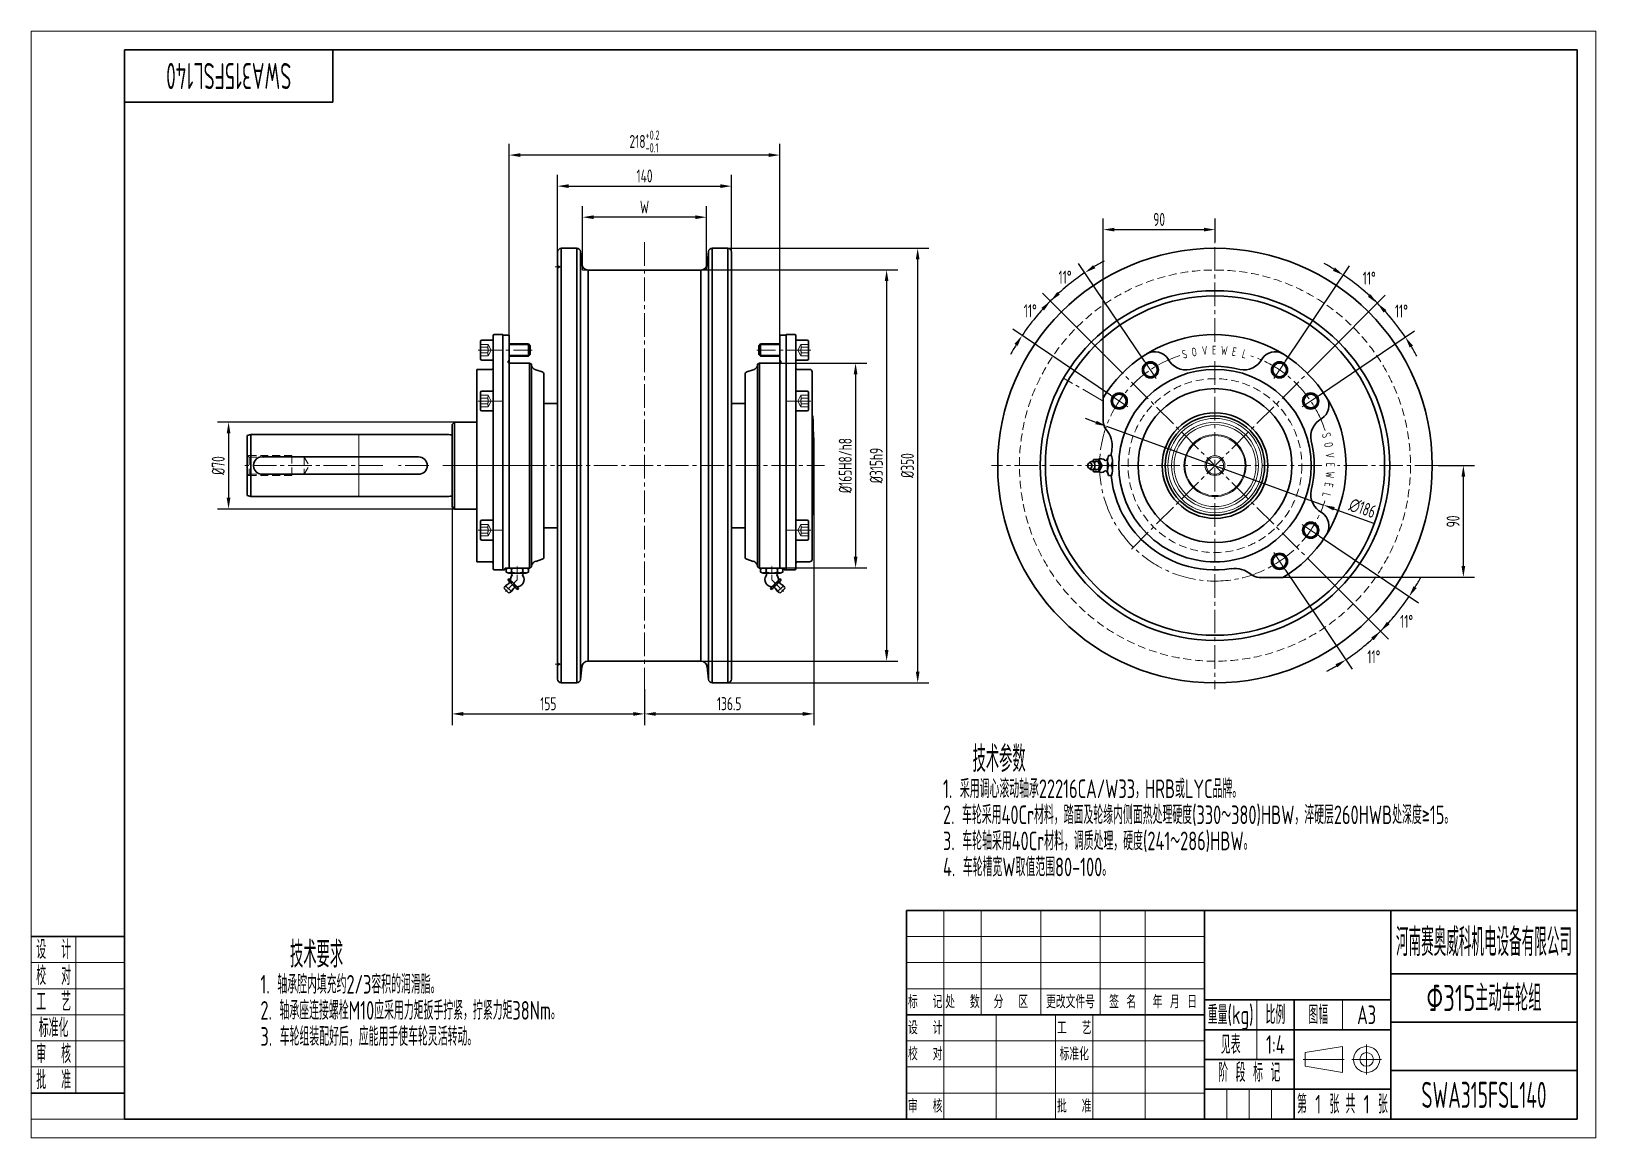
# Model space of a CAD drawing. Header units: millimetres. Extents: x 0 to 1260, y 0 to 891.
import ezdxf
from ezdxf.enums import TextEntityAlignment as Align

# ---------------------------------------------------------------- set-up
doc = ezdxf.new("R2010")
doc.units = ezdxf.units.MM
doc.linetypes.add('CENTER2', pattern=[28.575, 19.05, -3.175, 3.175, -3.175])
doc.linetypes.add('DASHED2', pattern=[9.525, 6.35, -3.175])
doc.layers.get('Defpoints').update_dxf_attribs({"lineweight": 18})
for name, color, linetype, lineweight in [('01.1', 1, 'Continuous', 18), ('01.2', 7, 'Continuous', 35), ('01.T', 3, 'Continuous', 18), ('02.1', 2, 'DASHED2', 18), ('04.1', 4, 'CENTER2', 18)]:
    doc.layers.add(name, color=color, linetype=linetype, lineweight=lineweight)
doc.styles.get("Standard").update_dxf_attribs({"font": 'isocp.shx', "width": 0.707, "bigfont": 'gbcbig.shx'})
doc.dimstyles.new('Tech_3', dxfattribs={"dimscale": 3, "dimtxt": 3.5, "dimasz": 3, "dimexe": 3, "dimexo": 0, "dimgap": 1, "dimtad": 1, "dimdec": 3, "dimdsep": 46, "dimtxsty": 'Standard', "dimcen": 0, "dimclrd": 1, "dimclre": 1, "dimclrt": 3, "dimazin": 2, "dimtfac": 1, "dimtdec": 3, "dimtmove": 0, "dimatfit": 0, "dimfxl": 0, "dimarcsym": 0})
doc.dimstyles.new('Tech_3$2', dxfattribs={"dimscale": 3, "dimtxt": 3.5, "dimasz": 3, "dimexe": 3, "dimexo": 0, "dimgap": 1, "dimtad": 1, "dimtih": 1, "dimtoh": 1, "dimdec": 3, "dimdsep": 46, "dimtxsty": 'Standard', "dimcen": 0, "dimclrd": 1, "dimclre": 1, "dimclrt": 3, "dimazin": 2, "dimtfac": 1, "dimtdec": 3, "dimtmove": 0, "dimatfit": 0, "dimfxl": 0, "dimarcsym": 0})

msp = doc.modelspace()

# ---------------------------------------------------------------- texts
at = {"layer": '01.T', "width": 0.6}
msp.add_text('SWA315FSL140', height=21, rotation=180, dxfattribs=at).set_placement((159, 855), align=Align.MIDDLE_CENTER)
at = {"layer": '01.T', "width": 0.707}
for s, height, p in [('技术参数', 21, (758.1256, 305.0127)), ('1. 采用调心滚动轴承22216CA/W33，HRB或LYC品牌。', 15, (734.2703, 281.0127)), ('2. 车轮采用40Cr材料，踏面及轮缘内侧面热处理硬度(330～380)HBW，淬硬层260HWB处深度≥15。', 15, (734.2703, 260.0127)), ('3. 车轮轴采用40Cr材料，调质处理，硬度(241～286)HBW。', 15, (734.2703, 239.0127)), ('4. 车轮槽宽W取值范围80-100。', 15, (734.2703, 218.0127)), ('技术要求', 21, (208.3887, 147.5242)), ('1. 轴承腔内填充约2/3容积的润滑脂。', 15, (184.5333, 123.5242)), ('2. 轴承座连接螺栓M10应采用力矩扳手拧紧，拧紧力矩38Nm。', 15, (184.5333, 102.5242)), ('3. 车轮组装配好后，应能用手使车轮灵活转动。', 15, (184.5333, 81.5242))]:
    msp.add_text(s, height=height, dxfattribs=at).set_placement(p, align=Align.MIDDLE_LEFT)
at = {"layer": '01.T'}
for s, height, width, p in [('Φ315主动车轮组', 21, 0.707, (1170, 112.5)), ('见表', 15, 0.707, (966, 75)), ('1:4', 15, 0.707, (1002, 75)), ('SWA315FSL140', 21, 0.6, (1170, 34.5)), ('1', 15, 0.707, (1036.5, 27)), ('1', 15, 0.707, (1075.5, 27))]:
    msp.add_text(s, height=height, dxfattribs=dict(at, width=width)).set_placement(p, align=Align.MIDDLE_CENTER)

# ---------------------------------------------------------------- blocks, each defined once
blk = doc.blocks.new('A$C378E2D00')
at = {"layer": '01.1'}
for p, q in [((0, 297), (0, 0)), ((420, 297), (0, 297)), ((420, 0), (420, 297)), ((12, 54), (12, 12)), ((25, 47), (0, 47)), ((25, 40), (0, 40)), ((25, 33), (0, 33)), ((25, 26), (0, 26)), ((25, 19), (0, 19)), ((25, 5), (0, 5)), ((0, 0), (420, 0))]:
    blk.add_line(p, q, dxfattribs=at)
at = {"layer": '01.2'}
for p, q in [((415, 292), (25, 292)), ((25, 292), (25, 5)), ((81, 292), (81, 278)), ((415, 5), (415, 292)), ((81, 278), (25, 278)), ((25, 54), (0, 54)), ((25, 12), (0, 12)), ((25, 5), (415, 5))]:
    blk.add_line(p, q, dxfattribs=at)
at = {"layer": '01.T', "width": 0.707}
for s, p in [('设  计', (6, 50.5)), ('校  对', (6, 43.5)), ('工  艺', (6, 36.5)), ('标准化', (6, 29.5)), ('审  核', (6, 22.5)), ('批  准', (6, 15.5))]:
    blk.add_text(s, height=5, dxfattribs=at).set_placement(p, align=Align.MIDDLE_CENTER)
blk = doc.blocks.new('A$C6AAB7862')
at = {"layer": '01.1'}
for p, q in [((-16.5, 1.83), (-6.5, 3.5)), ((-16.5, 1.83), (-16.5, -1.83)), ((-6.5, 3.5), (-6.5, -3.5)), ((-16.5, -1.83), (-6.5, -3.5))]:
    blk.add_line(p, q, dxfattribs=at)
for radius in [3.5, 1.83]:
    blk.add_circle((0, 0), radius, dxfattribs=at)
at = {"layer": '04.1'}
for p, q in [((-17, 0), (-6, 0)), ((-4, 0), (4, 0)), ((0, 4), (0, -4))]:
    blk.add_line(p, q, dxfattribs=at)
blk = doc.blocks.new('A$C4369553E')
at = {"layer": '01.1'}
for p, q in [((-170, 56), (-170, 28)), ((-160, 56), (-160, 28)), ((-144, 56), (-144, 28)), ((-128, 56), (-128, 28)), ((-116, 56), (-116, 0)), ((-180, 49), (-100, 49)), ((-180, 42), (-100, 42)), ((-180, 35), (-100, 35)), ((-86, 32), (-86, 16)), ((-63, 32), (-63, 24)), ((-170, 28), (-170, 0)), ((-156, 28), (-156, 0)), ((-140, 28), (-140, 0)), ((-130, 28), (-130, 0)), ((-180, 21), (-100, 21)), ((-180, 14), (-100, 14)), ((-180, 7), (-100, 7)), ((-94, 0), (-94, 8)), ((-88, 0), (-88, 8)), ((-82, 0), (-82, 8))]:
    blk.add_line(p, q, dxfattribs=at)
at = {"layer": '01.2'}
for p, q in [((-180, 56), (-180, 0)), ((-180, 56), (0, 56)), ((-100, 0), (-100, 56)), ((-50, 0), (-50, 56)), ((0, 56), (0, 0)), ((-50, 39), (0, 39)), ((-100, 32), (-50, 32)), ((-76, 0), (-76, 32)), ((-180, 28), (-100, 28)), ((-50, 26), (0, 26)), ((-100, 24), (-50, 24)), ((-100, 16), (-76, 16)), ((-50, 13), (0, 13)), ((-100, 8), (-50, 8)), ((-180, 0), (0, 0))]:
    blk.add_line(p, q, dxfattribs=at)
blk.add_blockref('A$C6AAB7862', (-56.5, 16), dxfattribs=at)
at = {"layer": '01.T'}
for s, height, width, p in [('河南赛奥威科机电设备有限公司', 7.5, 0.625, (-25, 47.5)), ('重量(kg)', 5, 0.707, (-93, 28)), ('比例', 5, 0.707, (-81, 28)), ('图幅', 5, 0.707, (-69.5, 28)), ('A3', 5, 0.707, (-56.5, 28)), ('阶 段 标 记', 5, 0.707, (-88, 12.5)), ('第   张', 5, 0.707, (-69.5, 4)), ('共   张', 5, 0.707, (-56.5, 4))]:
    blk.add_text(s, height=height, dxfattribs=dict(at, width=width)).set_placement(p, align=Align.MIDDLE_CENTER)
for s, p in [('标  记', (-175, 31.5)), ('处  数', (-165, 31.5)), ('更改文件号', (-136, 31.5)), ('签 名', (-122, 31.5)), ('年 月 日', (-108, 31.5)), ('分  区', (-152, 31.5)), ('设  计', (-175, 24.5)), ('工  艺', (-135, 24.5)), ('校  对', (-175, 17.5)), ('标准化', (-135, 17.5)), ('审  核', (-175, 3.5)), ('批  准', (-135, 3.5))]:
    blk.add_text(s, height=3.5, dxfattribs=at).set_placement(p, align=Align.MIDDLE_CENTER)
blk = doc.blocks.new('*D116')
at = {"layer": '01.1', "color": 1, "lineweight": -2}
for p, q in [((423.9, 713.3), (423.9, 775.3)), ((563.9, 713.3), (563.9, 775.3)), ((432.9, 766.3), (554.9, 766.3))]:
    blk.add_line(p, q, dxfattribs=at)
at = {"layer": '01.1', "color": 1}
for points in [[(432.9, 767.8), (432.9, 764.8), (423.9, 766.3)], [(554.9, 767.8), (554.9, 764.8), (563.9, 766.3)]]:
    blk.add_solid(points, dxfattribs=at)
at = {"layer": 'Defpoints', "color": 0}
for p in [(563.9, 766.3), (423.9, 713.3), (563.9, 713.3)]:
    blk.add_point(p, dxfattribs=at)
at = {"layer": '01.1', "color": 3, "insert": (493.9, 774.5), "char_height": 10.5, "attachment_point": 5}
blk.add_mtext('140', dxfattribs=at)
blk = doc.blocks.new('*D117')
at = {"layer": '01.1', "color": 1, "lineweight": -2}
for p, q in [((443.9, 698.8), (443.9, 750.3)), ((543.9, 698.8), (543.9, 750.3)), ((534.9, 741.3), (452.9, 741.3))]:
    blk.add_line(p, q, dxfattribs=at)
at = {"layer": '01.1', "color": 1}
for points in [[(452.9, 742.8), (452.9, 739.8), (443.9, 741.3)], [(534.9, 742.8), (534.9, 739.8), (543.9, 741.3)]]:
    blk.add_solid(points, dxfattribs=at)
at = {"layer": 'Defpoints', "color": 0}
for p in [(443.9, 741.3), (443.9, 698.8), (543.9, 698.8)]:
    blk.add_point(p, dxfattribs=at)
at = {"layer": '01.1', "color": 3, "insert": (493.9, 749.5), "char_height": 10.5, "attachment_point": 5}
blk.add_mtext('W', dxfattribs=at)
blk = doc.blocks.new('*D118')
at = {"layer": '01.1', "color": 1, "lineweight": -2}
for p, q in [((536.9, 698.8), (697.9, 698.8)), ((688.9, 689.8), (688.9, 392.8)), ((536.9, 383.8), (697.9, 383.8))]:
    blk.add_line(p, q, dxfattribs=at)
at = {"layer": '01.1', "color": 1}
for points in [[(687.4, 689.8), (690.4, 689.8), (688.9, 698.8)], [(687.4, 392.8), (690.4, 392.8), (688.9, 383.8)]]:
    blk.add_solid(points, dxfattribs=at)
at = {"layer": 'Defpoints', "color": 0}
for p in [(536.9, 698.8), (536.9, 383.8), (688.9, 383.8)]:
    blk.add_point(p, dxfattribs=at)
at = {"layer": '01.1', "color": 3, "insert": (680.6, 541.3), "char_height": 10.5, "attachment_point": 5, "rotation": 90}
blk.add_mtext('%%c315h9', dxfattribs=at)
blk = doc.blocks.new('*D119')
at = {"layer": '01.1', "color": 1, "lineweight": -2}
for p, q in [((555.9, 716.3), (722.9, 716.3)), ((713.9, 375.3), (713.9, 707.3)), ((558.4, 366.3), (722.9, 366.3))]:
    blk.add_line(p, q, dxfattribs=at)
at = {"layer": '01.1', "color": 1}
for points in [[(712.4, 707.3), (715.4, 707.3), (713.9, 716.3)], [(712.4, 375.3), (715.4, 375.3), (713.9, 366.3)]]:
    blk.add_solid(points, dxfattribs=at)
at = {"layer": 'Defpoints', "color": 0}
for p in [(555.9, 716.3), (713.9, 716.3), (558.4, 366.3)]:
    blk.add_point(p, dxfattribs=at)
at = {"layer": '01.1', "color": 3, "insert": (705.6, 541.3), "char_height": 10.5, "attachment_point": 5, "rotation": 90}
blk.add_mtext('%%c350', dxfattribs=at)
blk = doc.blocks.new('*D120')
at = {"layer": '01.1', "color": 1, "lineweight": -2}
for p, q in [((384.9, 646.3), (384.9, 800.3)), ((602.9, 646.3), (602.9, 800.3)), ((593.9, 791.3), (393.9, 791.3))]:
    blk.add_line(p, q, dxfattribs=at)
at = {"layer": '01.1', "color": 1}
for points in [[(393.9, 792.8), (393.9, 789.8), (384.9, 791.3)], [(593.9, 792.8), (593.9, 789.8), (602.9, 791.3)]]:
    blk.add_solid(points, dxfattribs=at)
at = {"layer": 'Defpoints', "color": 0}
for p in [(384.9, 791.3), (384.9, 646.3), (602.9, 646.3)]:
    blk.add_point(p, dxfattribs=at)
at = {"layer": '01.1', "color": 3, "insert": (493.9, 802.3), "char_height": 10.5, "attachment_point": 5}
blk.add_mtext('\\A1;218{\\H0.7x;\\S+0.2^ -0.1;}', dxfattribs=at)
blk = doc.blocks.new('*D121')
at = {"layer": '01.1', "color": 1, "lineweight": -2}
for p, q in [((338.9, 508.3), (338.9, 332.3)), ((493.9, 361.3), (493.9, 332.3)), ((347.9, 341.3), (484.9, 341.3))]:
    blk.add_line(p, q, dxfattribs=at)
at = {"layer": '01.1', "color": 1}
for points in [[(347.9, 342.8), (347.9, 339.8), (338.9, 341.3)], [(484.9, 342.8), (484.9, 339.8), (493.9, 341.3)]]:
    blk.add_solid(points, dxfattribs=at)
at = {"layer": 'Defpoints', "color": 0}
for p in [(338.9, 508.3), (493.9, 361.3), (493.9, 341.3)]:
    blk.add_point(p, dxfattribs=at)
at = {"layer": '01.1', "color": 3, "insert": (416.4, 349.5), "char_height": 10.5, "attachment_point": 5}
blk.add_mtext('155', dxfattribs=at)
blk = doc.blocks.new('*D122')
at = {"layer": '01.1', "color": 1, "lineweight": -2}
for p, q in [((630.4, 541.3), (630.4, 332.3)), ((493.9, 361.3), (493.9, 332.3)), ((502.9, 341.3), (621.4, 341.3))]:
    blk.add_line(p, q, dxfattribs=at)
at = {"layer": '01.1', "color": 1}
for points in [[(502.9, 342.8), (502.9, 339.8), (493.9, 341.3)], [(621.4, 342.8), (621.4, 339.8), (630.4, 341.3)]]:
    blk.add_solid(points, dxfattribs=at)
at = {"layer": 'Defpoints', "color": 0}
for p in [(630.4, 541.3), (493.9, 361.3), (630.4, 341.3)]:
    blk.add_point(p, dxfattribs=at)
at = {"layer": '01.1', "color": 3, "insert": (562.1, 349.5), "char_height": 10.5, "attachment_point": 5}
blk.add_mtext('136.5', dxfattribs=at)
blk = doc.blocks.new('*D123')
at = {"layer": '01.1', "color": 1, "lineweight": -2}
for p, q in [((1041, 628.9), (1090.5, 678.4)), ((1037.5, 598), (1114.1, 649.7))]:
    blk.add_line(p, q, dxfattribs=at)
for start, end in [(47.7889, 50.5778), (34, 45), (28.4222, 31.2111)]:
    blk.add_arc((953.4, 541.3), 184.9, start, end, dxfattribs=at)
at = {"layer": '01.1', "color": 1}
for points in [[(1078.6, 679.3), (1076.6, 677.1), (1084.1, 672)], [(1110.2, 636.3), (1112.8, 637.9), (1106.7, 644.7)]]:
    blk.add_solid(points, dxfattribs=at)
at = {"layer": 'Defpoints', "color": 0}
for p in [(1099.7, 654.2), (1041, 628.9), (1037.5, 598), (1023.4, 588.5), (865.7, 453.6)]:
    blk.add_point(p, dxfattribs=at)
at = {"layer": '01.1', "color": 3, "insert": (1103.5, 665.7), "char_height": 10.5, "attachment_point": 5}
blk.add_mtext('11°', dxfattribs=at)
blk = doc.blocks.new('*D124')
at = {"layer": '01.1', "color": 1, "lineweight": -2}
for p, q in [((1010.1, 625.4), (1061.8, 702)), ((1041, 628.9), (1090.5, 678.4))]:
    blk.add_line(p, q, dxfattribs=at)
for start, end in [(58.7889, 61.5778), (45, 56), (39.4222, 42.2111)]:
    blk.add_arc((953.4, 541.3), 184.9, start, end, dxfattribs=at)
at = {"layer": '01.1', "color": 1}
for points in [[(1050, 700.7), (1048.4, 698.1), (1056.8, 694.6)], [(1089.2, 664.5), (1091.4, 666.5), (1084.1, 672)]]:
    blk.add_solid(points, dxfattribs=at)
at = {"layer": 'Defpoints', "color": 0}
for p in [(1075.5, 680.1), (1010.1, 625.4), (1041, 628.9), (1000.6, 611.3), (865.7, 453.6)]:
    blk.add_point(p, dxfattribs=at)
at = {"layer": '01.1', "color": 3, "insert": (1077.6, 692.2), "char_height": 10.5, "attachment_point": 5}
blk.add_mtext('11°', dxfattribs=at)
blk = doc.blocks.new('*D125')
at = {"layer": '01.1', "color": 1, "lineweight": -2}
for p, q in [((1037.5, 484.5), (1117.2, 430.8)), ((1041, 453.6), (1093.1, 401.5))]:
    blk.add_line(p, q, dxfattribs=at)
for start, end in [(328.7345, 331.469), (315, 326), (309.531, 312.2655)]:
    blk.add_arc((953.4, 541.3), 188.6, start, end, dxfattribs=at)
at = {"layer": '01.1', "color": 1}
for points in [[(1115.8, 442.6), (1113.3, 444.2), (1109.7, 435.8)], [(1079.2, 402.8), (1081.2, 400.6), (1086.7, 407.9)]]:
    blk.add_solid(points, dxfattribs=at)
at = {"layer": 'Defpoints', "color": 0}
for p in [(865.7, 628.9), (1023.4, 494), (1037.5, 484.5), (1041, 453.6), (1095, 416.7)]:
    blk.add_point(p, dxfattribs=at)
at = {"layer": '01.1', "color": 3, "insert": (1107.7, 415.8), "char_height": 10.5, "attachment_point": 5}
blk.add_mtext('11°', dxfattribs=at)
blk = doc.blocks.new('*D126')
at = {"layer": '01.1', "color": 1, "lineweight": -2}
for p, q in [((1010.1, 457.1), (1063.8, 377.4)), ((1041, 453.6), (1093.1, 401.5))]:
    blk.add_line(p, q, dxfattribs=at)
for start, end in [(317.7345, 320.469), (304, 315), (298.531, 301.2655)]:
    blk.add_arc((953.4, 541.3), 188.6, start, end, dxfattribs=at)
at = {"layer": '01.1', "color": 1}
for points in [[(1094, 413.4), (1091.8, 415.4), (1086.7, 407.9)], [(1050.4, 381.3), (1052, 378.8), (1058.8, 384.9)]]:
    blk.add_solid(points, dxfattribs=at)
at = {"layer": 'Defpoints', "color": 0}
for p in [(865.7, 628.9), (1000.6, 471.2), (1010.1, 457.1), (1041, 453.6), (1068.6, 392)]:
    blk.add_point(p, dxfattribs=at)
at = {"layer": '01.1', "color": 3, "insert": (1081.3, 387.3), "char_height": 10.5, "attachment_point": 5}
blk.add_mtext('11°', dxfattribs=at)
blk = doc.blocks.new('*D127')
at = {"layer": '01.1', "color": 1, "lineweight": -2}
for p, q in [((896.6, 625.4), (843.5, 704.1)), ((865.7, 628.9), (814.5, 680.1))]:
    blk.add_line(p, q, dxfattribs=at)
for start, end in [(118.4957, 121.2478), (124, 135), (137.7522, 140.5043)]:
    blk.add_arc((953.4, 541.3), 187.4, start, end, dxfattribs=at)
at = {"layer": '01.1', "color": 1}
for points in [[(857, 700.2), (855.3, 702.7), (848.6, 696.6)], [(813.6, 668.3), (815.7, 666.2), (820.9, 673.8)]]:
    blk.add_solid(points, dxfattribs=at)
at = {"layer": 'Defpoints', "color": 0}
for p in [(829.6, 682), (865.7, 628.9), (896.6, 625.4), (906.1, 611.3), (1041, 453.6)]:
    blk.add_point(p, dxfattribs=at)
at = {"layer": '01.1', "color": 3, "insert": (832.6, 693), "char_height": 10.5, "attachment_point": 5}
blk.add_mtext('11°', dxfattribs=at)
blk = doc.blocks.new('*D128')
at = {"layer": '01.1', "color": 1, "lineweight": -2}
for p, q in [((865.7, 628.9), (814.5, 680.1)), ((869.2, 598), (790.5, 651.1))]:
    blk.add_line(p, q, dxfattribs=at)
for start, end in [(129.4957, 132.2478), (135, 146), (148.7522, 151.5043)]:
    blk.add_arc((953.4, 541.3), 187.4, start, end, dxfattribs=at)
at = {"layer": '01.1', "color": 1}
for points in [[(828.4, 678.9), (826.3, 681), (820.9, 673.8)], [(791.9, 639.3), (794.4, 637.6), (798, 646)]]:
    blk.add_solid(points, dxfattribs=at)
at = {"layer": 'Defpoints', "color": 0}
for p in [(805, 655.8), (865.7, 628.9), (869.2, 598), (883.3, 588.5), (1041, 453.6)]:
    blk.add_point(p, dxfattribs=at)
at = {"layer": '01.1', "color": 3, "insert": (804.6, 665.9), "char_height": 10.5, "attachment_point": 5}
blk.add_mtext('11°', dxfattribs=at)
blk = doc.blocks.new('*D129')
at = {"layer": '01.1', "color": 1, "lineweight": -2}
for p, q in [((857.5, 576), (849, 579.1)), ((865.9, 573), (1040.8, 509.5)), ((1049.2, 506.5), (1081.1, 494.9))]:
    blk.add_line(p, q, dxfattribs=at)
at = {"layer": '01.1', "color": 1}
for points in [[(858, 577.4), (857, 574.6), (865.9, 573)], [(1049.8, 507.9), (1048.7, 505.1), (1040.8, 509.5)]]:
    blk.add_solid(points, dxfattribs=at)
at = {"layer": 'Defpoints', "color": 0}
for p in [(865.9, 573), (1040.8, 509.5)]:
    blk.add_point(p, dxfattribs=at)
at = {"layer": '01.1', "color": 3, "insert": (1072.2, 506.9), "char_height": 10.5, "attachment_point": 5, "rotation": 340.0605}
blk.add_mtext('∅186', dxfattribs=at)
blk = doc.blocks.new('A$C768E7053')
at = {"layer": '01.1'}
for p, q in [((-50.5, 162), (-50, 157.5)), ((-45.5, 157.5), (-50, 157.5)), ((45.5, 157.5), (50, 157.5)), ((50.5, 162), (50, 157.5)), ((-92.7, 97.2), (-109, 97.2)), ((-92.7, 88.8), (-109, 88.8)), ((92.7, 97.2), (109, 97.2)), ((92.7, 88.8), (109, 88.8)), ((-230, 25), (-230, -25))]:
    blk.add_line(p, q, dxfattribs=at)
at = {"layer": '01.2'}
for p, q in [((-70, 172), (-70, -172)), ((-54.5, 175), (-67, 175)), ((-67, 175), (-67, -175)), ((-54.5, 175), (-54.5, -175)), ((-50.5, 162), (-51.6, 172.3)), ((-51.6, 172.3), (-51.6, -172.3)), ((50.5, 162), (51.6, 172.3)), ((51.6, 172.3), (51.6, -172.3)), ((54.5, 175), (67, 175)), ((54.5, 175), (54.5, -175)), ((67, 175), (67, -175)), ((70, -172), (70, 172)), ((-68.5, 160), (-70, 160.9)), ((-68.5, 160), (-70, 159.1)), ((45.5, 157.5), (-45.5, 157.5)), ((-45.5, 157.5), (-45.5, -157.5)), ((45.5, 157.5), (45.5, -157.5)), ((-131, 101), (-122, 101)), ((-122, 104.5), (-122, -83)), ((-122, 101), (-122, 85)), ((-114, 105.5), (-121, 105.5)), ((-114, -84), (-114, 105.5)), ((-109, 105), (-113.5, 105)), ((-109, 105), (-109, -82.5)), ((109, 105), (109, -82.5)), ((109, 105), (113.5, 105)), ((114, 105.5), (121, 105.5)), ((114, 105.5), (114, -84)), ((122, 104.5), (122, -83)), ((131, 101), (122, 101)), ((122, 101), (122, 85)), ((-132, 100), (-132, 86)), ((-109, 98), (-93.5, 98)), ((-92, 96.5), (-93.5, 98)), ((-93.5, 98), (-93.5, 88)), ((-93.5, 88), (-92, 89.5)), ((-92, 96.5), (-92, 89.5)), ((92, 96.5), (93.5, 98)), ((92, 96.5), (92, 89.5)), ((93.5, 88), (92, 89.5)), ((93.5, 98), (93.5, 88)), ((109, 98), (93.5, 98)), ((132, 100), (132, 86)), ((-135, -77.5), (-135, 77.5)), ((-123, 77.5), (-135, 77.5)), ((-131, 85), (-122, 85)), ((-109.7, 83.7), (-109, 84.9)), ((-109, 88), (-93.5, 88)), ((-92.5, 82.5), (-109, 82.5)), ((-92.5, 82.5), (-91, 81.6)), ((-92.5, 82.5), (-92.5, -82.5)), ((-91, 81.6), (-91, -81.6)), ((-82.5, 75.4), (-87.6, 77.1)), ((82.5, 75.4), (87.6, 77.1)), ((92.5, 82.5), (91, 81.6)), ((91, 81.6), (91, -81.6)), ((92.5, 82.5), (109, 82.5)), ((92.5, 82.5), (92.5, -82.5)), ((109, 88), (93.5, 88)), ((109.7, 83.7), (109, 84.9)), ((131, 85), (122, 85)), ((123, 77.5), (133, 77.5)), ((-81, 73.5), (-81, -73.5)), ((81, 73.5), (81, -73.5)), ((81, 73.5), (81, -73.5)), ((135, -75.5), (135, 75.5)), ((-132, 59), (-132, 45)), ((-131, 60), (-122, 60)), ((-122, 60), (-122, 44)), ((122, 60), (122, 44)), ((131, 60), (122, 60)), ((132, 59), (132, 45)), ((-131, 44), (-122, 44)), ((-81, 50), (-70, 50)), ((81, 50), (70, 50)), ((131, 44), (122, 44)), ((135, 40), (135.5, 40)), ((-155, 33), (-153, 35)), ((-155, 33), (-155, 26.8)), ((-155, 26.8), (-154.8, 25.4)), ((-154.8, 25.4), (-154.8, 25.3)), ((-153, 35), (-153, -35)), ((-135, 35), (-153, 35)), ((-317, 25), (-320, 24.2)), ((-320, 24.2), (-320, -24.2)), ((-157.5, 25), (-317, 25)), ((-317, 25), (-317, -25)), ((-157.5, 25), (-156.5, 24.7)), ((-155.4, 24.7), (-156.3, 24.7)), ((-155, 24.9), (-155, -24.9)), ((-308, 7), (-182, 7)), ((-308, -7), (-182, -7)), ((-317, -25), (-320, -24.2)), ((-157.5, -25), (-317, -25)), ((-157.5, -25), (-156.5, -24.7)), ((-155.4, -24.7), (-156.3, -24.7)), ((-155, -26.8), (-154.8, -25.4)), ((-155, -26.8), (-155, -33)), ((-153, -35), (-155, -33)), ((-154.8, -25.4), (-154.8, -25.3)), ((-135, -35), (-153, -35)), ((-132, -45), (-132, -59)), ((-131, -44), (-122, -44)), ((-122, -44), (-122, -60)), ((-81, -50), (-70, -50)), ((81, -50), (70, -50)), ((131, -44), (122, -44)), ((122, -44), (122, -60)), ((132, -45), (132, -59)), ((135, -40), (135.5, -40)), ((-131, -60), (-122, -60)), ((131, -60), (122, -60)), ((-82.5, -75.4), (-87.6, -77.1)), ((82.5, -75.4), (87.6, -77.1)), ((-123, -77.5), (-135, -77.5)), ((-112.5, -84), (-121, -84)), ((-112.5, -84), (-112.5, -83)), ((-92.5, -82.5), (-112, -82.5)), ((-109.3, -82.5), (-111.5, -83.1)), ((-111.5, -85.9), (-111.5, -83.1)), ((-109.3, -86.5), (-111.5, -85.9)), ((-95.7, -82.5), (-109.3, -82.5)), ((-95.7, -86.5), (-109.3, -86.5)), ((-107.1, -83.2), (-107.1, -85.8)), ((-97.9, -85.8), (-97.9, -83.2)), ((-95.7, -82.5), (-93.5, -83.1)), ((-95.7, -86.5), (-93.5, -85.9)), ((-93.5, -85.9), (-93.5, -83.1)), ((-92.5, -82.5), (-91, -81.6)), ((92.5, -82.5), (91, -81.6)), ((92.5, -82.5), (112, -82.5)), ((95.7, -82.5), (93.5, -83.1)), ((93.5, -85.9), (93.5, -83.1)), ((95.7, -86.5), (93.5, -85.9)), ((95.7, -82.5), (109.3, -82.5)), ((95.7, -86.5), (109.3, -86.5)), ((97.9, -85.8), (97.9, -83.2)), ((107.1, -83.2), (107.1, -85.8)), ((109.3, -82.5), (111.5, -83.1)), ((109.3, -86.5), (111.5, -85.9)), ((111.5, -85.9), (111.5, -83.1)), ((112.5, -84), (112.5, -83)), ((112.5, -84), (121, -84)), ((123, -77.5), (133, -77.5)), ((-113, -99.1), (-112.7, -98.1)), ((-109.6, -102.5), (-113, -99.1)), ((-107.2, -101.4), (-111.9, -96.7)), ((-109.6, -91.1), (-110.2, -91.6)), ((-109.4, -92.9), (-110.2, -91.6)), ((-108.4, -91.8), (-109.6, -91.1)), ((-109.4, -92.9), (-103.4, -98.9)), ((-108.4, -91.8), (-102.3, -97.9)), ((-107.7, -93.1), (-108.1, -93.5)), ((-103.6, -97.2), (-104, -97.6)), ((-103.4, -98.9), (-102.1, -99.7)), ((-102.3, -97.9), (-101.6, -99.1)), ((-101.6, -99.1), (-102.1, -99.7)), ((102.3, -97.9), (101.6, -99.1)), ((101.6, -99.1), (102.1, -99.7)), ((103.4, -98.9), (102.1, -99.7)), ((108.4, -91.8), (102.3, -97.9)), ((109.4, -92.9), (103.4, -98.9)), ((103.6, -97.2), (104, -97.6)), ((107.2, -101.4), (111.9, -96.7)), ((107.7, -93.1), (108.1, -93.5)), ((108.4, -91.8), (109.6, -91.1)), ((109.4, -92.9), (110.2, -91.6)), ((109.6, -91.1), (110.2, -91.6)), ((109.6, -102.5), (113, -99.1)), ((113, -99.1), (112.7, -98.1)), ((-109.6, -102.5), (-108.6, -102.2)), ((109.6, -102.5), (108.6, -102.2)), ((-68.5, -160), (-70, -159.1)), ((-68.5, -160), (-70, -160.9)), ((-50.5, -162), (-51.6, -172.3)), ((45.5, -157.5), (-45.5, -157.5)), ((50.5, -162), (51.6, -172.3)), ((-54.5, -175), (-67, -175)), ((54.5, -175), (67, -175))]:
    blk.add_line(p, q, dxfattribs=at)
for centre, radius, start, end in [((-67, 172), 3, 90, 180), ((-54.5, 172), 3, 6, 90), ((54.5, 172), 3, 90, 174), ((67, 172), 3, 0, 90), ((-45.5, 162.5), 5, 186, 270), ((45.5, 162.5), 5, 270, 354), ((-131, 100), 1, 90, 180), ((-121, 104.5), 1, 90, 180), ((-113.5, 105.5), 0.5, 180, 270), ((113.5, 105.5), 0.5, 270, 0), ((121, 104.5), 1, 0, 90), ((131, 100), 1, 0, 90), ((-131, 86), 1, 180, 270), ((-123, 78.5), 1, 270, 0), ((-109, 83.3), 0.8, 150, 270), ((-85.6, 82.5), 5.84, 201.7922, 249.3693), ((85.6, 82.5), 5.84, 290.6307, 338.2078), ((109, 83.3), 0.8, 270, 30), ((123, 78.5), 1, 180, 270), ((131, 86), 1, 270, 0), ((133, 75.5), 2, 0, 90), ((-83, 73.5), 2, 0, 75), ((83, 73.5), 2, 105, 180), ((-131, 59), 1, 90, 180), ((131, 59), 1, 0, 90), ((-131, 45), 1, 180, 270), ((131, 45), 1, 270, 0), ((-664, 0), 800.5, 357.1358, 2.8642), ((-155.4, 25.3), 0.6, 270, 0), ((-156.3, 25.3), 0.6, 255, 270), ((-308, 0), 7, 81.1947, 278.8053), ((-182, 0), 7, 270, 90), ((-156.3, -25.3), 0.6, 90, 105), ((-155.4, -25.3), 0.6, 360, 90), ((-131, -45), 1, 90, 180), ((131, -45), 1, 0, 90), ((-131, -59), 1, 180, 270), ((131, -59), 1, 270, 0), ((-83, -73.5), 2, 285, 360), ((83, -73.5), 2, 180, 255), ((133, -75.5), 2, 270, 0), ((-123, -78.5), 1, 0, 90), ((-121, -83), 1, 180, 270), ((-112, -83), 0.5, 90, 180), ((-109.3, -86.2), 3.66, 53.2387, 90), ((-109.3, -82.8), 3.66, 270, 306.7613), ((-108.2, -88), 1.5, 325.1501, 90), ((-102.5, -97.5), 15, 72.0661, 107.9339), ((-102.5, -71.5), 15, 252.0661, 287.9339), ((-96.8, -88), 1.5, 90, 214.8499), ((-95.7, -86.2), 3.66, 90, 126.7613), ((-95.7, -82.8), 3.66, 233.2387, 270), ((-85.6, -82.5), 5.84, 110.6307, 158.2078), ((85.6, -82.5), 5.84, 21.7922, 69.3693), ((95.7, -86.2), 3.66, 53.2387, 90), ((95.7, -82.8), 3.66, 270, 306.7613), ((96.8, -88), 1.5, 325.1501, 90), ((102.5, -97.5), 15, 72.0661, 107.9339), ((102.5, -71.5), 15, 252.0661, 287.9339), ((108.2, -88), 1.5, 90, 214.8499), ((109.3, -86.2), 3.66, 90, 126.7613), ((109.3, -82.8), 3.66, 233.2387, 270), ((112, -83), 0.5, 0, 90), ((121, -83), 1, 270, 0), ((123, -78.5), 1, 90, 180), ((-109.5, -99), 3.3, 115.2197, 162.5), ((-113.2, -91.4), 5.17, 295.2197, 332.964), ((-107.8, -91.2), 2.31, 225, 262.4044), ((-109.5, -99), 3.3, 287.5, 334.7803), ((-110, -93.4), 2.31, 7.5956, 45), ((-100, -89.5), 9, 206.2917, 243.7083), ((-102.5, -92), 5.5, 145.1501, 181.6582), ((-111.7, -101.2), 9, 26.2917, 63.7083), ((-101.9, -102.7), 5.17, 117.036, 154.7803), ((-101.7, -97.3), 2.31, 187.5956, 225), ((-103.9, -99.5), 2.31, 45, 82.4044), ((-102.5, -92), 5.5, 268.3418, 34.8499), ((102.5, -92), 5.5, 145.1501, 271.6582), ((103.9, -99.5), 2.31, 97.5956, 135), ((101.7, -97.3), 2.31, 315, 352.4044), ((111.7, -101.2), 9, 116.2917, 153.7083), ((100, -89.5), 9, 296.2917, 333.7083), ((101.9, -102.7), 5.17, 25.2197, 62.964), ((109.5, -99), 3.3, 205.2197, 252.5), ((102.5, -92), 5.5, 358.3418, 34.8499), ((110, -93.4), 2.31, 135, 172.4044), ((107.8, -91.2), 2.31, 277.5956, 315), ((113.2, -91.4), 5.17, 207.036, 244.7803), ((109.5, -99), 3.3, 17.5, 64.7803), ((-45.5, -162.5), 5, 90, 174), ((45.5, -162.5), 5, 6, 90), ((-67, -172), 3, 180, 270), ((-54.5, -172), 3, 270, 354), ((54.5, -172), 3, 186, 270), ((67, -172), 3, 270, 360)]:
    blk.add_arc(centre, radius, start, end, dxfattribs=at)
at = {"layer": '02.1'}
for p, q in [((-126, 97.6), (-132, 97.6)), ((-126.2, 95.3), (-132, 95.3)), ((-126.2, 90.7), (-132, 90.7)), ((-126, 88.4), (-132, 88.4)), ((-126, 97.6), (-123.4, 93)), ((-126, 88.4), (-123.4, 93)), ((126, 97.6), (123.4, 93)), ((126, 88.4), (123.4, 93)), ((126, 97.6), (132, 97.6)), ((126, 88.4), (132, 88.4)), ((126.2, 95.3), (132, 95.3)), ((126.2, 90.7), (132, 90.7)), ((-126, 56.6), (-132, 56.6)), ((-126.2, 54.3), (-132, 54.3)), ((-126, 56.6), (-123.4, 52)), ((-126, 47.4), (-123.4, 52)), ((126, 56.6), (123.4, 52)), ((126, 47.4), (123.4, 52)), ((126, 56.6), (132, 56.6)), ((126.2, 54.3), (132, 54.3)), ((-126.2, 49.7), (-132, 49.7)), ((-126, 47.4), (-132, 47.4)), ((126, 47.4), (132, 47.4)), ((126.2, 49.7), (132, 49.7)), ((-318.5, 6.9), (-320, 8.4)), ((-284, 8), (-319.6, 8)), ((-318.5, 6.9), (-318.5, -6.9)), ((-274, 6.9), (-318.5, 6.9)), ((-284, 8), (-284, -8)), ((-274, 6.9), (-270, 0)), ((-274, 6.9), (-274, -6.9)), ((-274, -6.9), (-270, 0)), ((-318.5, -6.9), (-320, -8.4)), ((-284, -8), (-319.6, -8)), ((-274, -6.9), (-318.5, -6.9)), ((-126, -47.4), (-132, -47.4)), ((-126.2, -49.7), (-132, -49.7)), ((-126, -47.4), (-123.4, -52)), ((126, -47.4), (123.4, -52)), ((126, -47.4), (132, -47.4)), ((126.2, -49.7), (132, -49.7)), ((-126.2, -54.3), (-132, -54.3)), ((-126, -56.6), (-132, -56.6)), ((-126, -56.6), (-123.4, -52)), ((126, -56.6), (123.4, -52)), ((126, -56.6), (132, -56.6)), ((126.2, -54.3), (132, -54.3))]:
    blk.add_line(p, q, dxfattribs=at)
for centre, start, end in [((-141, 97.6), 351.2282, 360), ((-141, 93), 351.2282, 8.7718), ((-141, 88.4), 0, 8.7718), ((141, 97.6), 180, 188.7718), ((141, 93), 171.2282, 188.7718), ((141, 88.4), 171.2282, 180), ((-141, 56.6), 351.2282, 360), ((-141, 52), 351.2282, 8.7718), ((141, 56.6), 180, 188.7718), ((141, 52), 171.2282, 188.7718), ((-141, 47.4), 0, 8.7718), ((141, 47.4), 171.2282, 180), ((-141, -47.4), 351.2282, 360), ((-141, -52), 351.2282, 8.7718), ((141, -47.4), 180, 188.7718), ((141, -52), 171.2282, 188.7718), ((-141, -56.6), 0, 8.7718), ((141, -56.6), 171.2282, 180)]:
    blk.add_arc(centre, 15, start, end, dxfattribs=at)
at = {"layer": '04.1'}
for p, q in [((0, 180), (0, -180)), ((-72, 160), (-66.5, 160)), ((-134, 93), (-90.5, 93)), ((134, 93), (90.5, 93)), ((-134, 52), (-112, 52)), ((134, 52), (112, 52)), ((-173.7, 0), (-198.1, 0)), ((-92.3, 0), (-162.3, 0)), ((-155, 0), (145, 0)), ((-210.8, 0), (-325, 0)), ((-134, -52), (-112, -52)), ((134, -52), (112, -52)), ((-72, -160), (-66.5, -160))]:
    blk.add_line(p, q, dxfattribs=at)
at = {"layer": '04.1', "ltscale": 0.2}
for p, q in [((-102.5, -92), (-102.5, -80.5)), ((102.5, -92), (102.5, -80.5)), ((-102.5, -92), (-112, -101.5)), ((102.5, -92), (112, -101.5))]:
    blk.add_line(p, q, dxfattribs=at)
blk = doc.blocks.new('A$C47130CD4')
at = {"layer": '01.2'}
for p, q in [((-90, 35.5), (-90, 54.6)), ((-97.9, 4.7), (-98.5, 3.2)), ((-94.3, 5), (-97.5, 5)), ((-94.3, 5), (-93.8, 5)), ((-93.5, 4.9), (-93.9, 4.8)), ((-91.7, 0.2), (-93.9, 4.7)), ((-91.1, 0.2), (-93.3, 4.7)), ((-86.5, 5), (-86.5, -5)), ((-83.3, 8), (-85.7, 8)), ((-82.5, 5), (-82.5, -5)), ((-98.5, -3.2), (-97.9, -4.8)), ((-97.5, -5), (-94.3, -5)), ((-94.3, -5), (-93.8, -5)), ((-93.9, -4.8), (-91.7, -0.3)), ((-93.5, -4.9), (-93.9, -4.8)), ((-93.3, -4.8), (-91.1, -0.3)), ((-91.6, 0), (-91.1, 0)), ((-85.7, 0), (-83.3, 0)), ((-83.3, -8), (-85.7, -8)), ((35.5, -90), (54.6, -90))]:
    blk.add_line(p, q, dxfattribs=at)
for centre, radius in [((0, 0), 175), ((0, 0), 140.8), ((0, 0), 136.6), ((-52, 77.1), 6.5), ((-52, 77.1), 5.5), ((52, 77.1), 6.5), ((52, 77.1), 5.5), ((-77.1, 52), 6.5), ((-77.1, 52), 5.5), ((0, 0), 62), ((77.1, 52), 6.5), ((77.1, 52), 5.5), ((0, 0), 42.5), ((0, 0), 40), ((77.1, -52), 6.5), ((77.1, -52), 5.5), ((52, -77.1), 6.5), ((52, -77.1), 5.5)]:
    blk.add_circle(centre, radius, dxfattribs=at)
for centre, radius, start, end in [((-0.2, 0.8), 104.7, 44.619, 149.0556), ((-48.6, 78.7), 13, 34.1316, 118.1096), ((48.4, 79.1), 12.6, 60.2794, 146.5339), ((0, 0), 77.5, 45, 135), ((-23.2, 93.7), 16.6, 207.7456, 281.1243), ((0, 0), 80, 75.5186, 104.4814), ((23.2, 93.7), 16.6, 258.8757, 332.2544), ((1, -0.3), 104.6, 300.8845, 45.4691), ((0, 0), 77.5, 135, 225), ((0, 0), 77.5, 315, 45), ((79.1, 48.4), 12.6, 303.4661, 29.7206), ((93.7, 23.2), 16.6, 117.7456, 191.1243), ((-80, 35.5), 10, 180, 220.6478), ((-102.8, 16), 20, 351.1501, 40.6478), ((0, 0), 84, 171.1501, 174.535), ((0, 0), 80, 345.5186, 14.4814), ((-97.5, 4.5), 0.5, 90, 150), ((-92, 0), 5.5, 55.1501, 114.62), ((-94.3, 4.5), 0.5, 30, 90), ((-93.8, 4.5), 0.5, 30, 90), ((-92.1, 0), 0.5, 330, 30), ((-91.6, 0), 0.5, 330, 30), ((-88, 5.7), 1.5, 235.1501, 360), ((-76.5, 4), 10, 156.4218, 203.5782), ((-92.5, 4), 10, 336.4218, 23.5782), ((-97.5, -4.5), 0.5, 210, 270), ((-92, 0), 5.5, 245.38, 304.8499), ((-94.3, -4.5), 0.5, 270, 330), ((-93.8, -4.5), 0.5, 270, 330), ((-88, -5.7), 1.5, 0, 124.8499), ((-76.5, -4), 10, 156.4218, 203.5782), ((0, 0), 84, 185.465, 225), ((-92.5, -4), 10, 336.4218, 23.5782), ((93.7, -23.2), 16.6, 168.8757, 242.2544), ((78.7, -48.7), 13.1, 332.1672, 55.754), ((0, 0), 84, 225, 278.8499), ((0, 0), 77.5, 225, 315), ((16, -102.8), 20, 49.3522, 98.8499), ((35.5, -80), 10, 229.3522, 270)]:
    blk.add_arc(centre, radius, start, end, dxfattribs=at)
blk.add_ellipse((-100.8, 0), major_axis=(0, -2.4), ratio=0.707107, dxfattribs=at)
for centre, major_axis, ratio, start_param, end_param in [((-99, 0), (0, -3.3), 0.707107, 6.324383, 9.38358), ((-95.9, 0), (0, 3.55), 0.79621, 2.509975, 6.914803)]:
    blk.add_ellipse(centre, major_axis=major_axis, ratio=ratio, start_param=start_param, end_param=end_param, dxfattribs=at)
for points in [[(-101.1, 2.4), (-98.9, 3.3), (-97.2, 2.8), (-96.1, 3), (-95.3, 3.5)], [(-101.1, -2.4), (-98.9, -3.3), (-97.2, -2.8), (-96.1, -3), (-95.3, -3.5)]]:
    blk.add_spline(points, degree=3, dxfattribs=at)
at = {"layer": '02.1'}
for radius in [157.5, 70]:
    blk.add_circle((0, 0), radius, dxfattribs=at)
at = {"layer": '04.1'}
for p, q in [((0, 99.8), (0, 180)), ((87.7, -87.7), (-87.7, 87.7)), ((87.7, 87.7), (-69.3, -69.3)), ((-56.8, 84.1), (-47.3, 70.1)), ((0, 84), (0, -180)), ((56.8, 84.1), (47.3, 70.1)), ((-90, 52), (-122, 70.4)), ((-84.1, 56.8), (-70.1, 47.3)), ((84.1, 56.8), (70.1, 47.3)), ((86.1, 0), (-180, 0)), ((180, 0), (98.7, 0)), ((84.1, -56.8), (70.1, -47.3)), ((56.8, -84.1), (47.3, -70.1))]:
    blk.add_line(p, q, dxfattribs=at)
for start, end in [(107.6385, 342.2645), (17.6182, 71.9275)]:
    blk.add_arc((0, 0), 93, start, end, dxfattribs=at)
at = {"layer": '01.2', "width": 0.707}
for s, rotation, p in [('S', 15, (-25.4, 85.9)), ('O', 10, (-18.2, 87.7)), ('V', 5, (-10.1, 89)), ('W', 355, (4.5, 89.4)), ('E', 350, (13.2, 88.6)), ('L', 345, (21.2, 87)), ('S', 285, (85.9, 25.4)), ('O', 280, (87.7, 18.2)), ('V', 275, (89, 10.1)), ('E', 270, (89.5, 2.4)), ('W', 265, (89.4, -4.5)), ('L', 255, (87, -21.2)), ('E', 260, (88.6, -13.2))]:
    blk.add_text(s, height=7, rotation=rotation, dxfattribs=at).set_placement(p)
blk.add_text('E', height=7, dxfattribs=at).set_placement((-2.4, 89.5))
blk = doc.blocks.new('*D132')
at = {"layer": '01.1', "color": 1, "lineweight": -2}
for p, q in [((1133.4, 541.3), (1162.4, 541.3)), ((1153.4, 460.3), (1153.4, 532.3)), ((1008, 451.3), (1162.4, 451.3))]:
    blk.add_line(p, q, dxfattribs=at)
at = {"layer": '01.1', "color": 1}
for points in [[(1151.9, 532.3), (1154.9, 532.3), (1153.4, 541.3)], [(1151.9, 460.3), (1154.9, 460.3), (1153.4, 451.3)]]:
    blk.add_solid(points, dxfattribs=at)
at = {"layer": 'Defpoints', "color": 0}
for p in [(1133.4, 541.3), (1153.4, 541.3), (1008, 451.3)]:
    blk.add_point(p, dxfattribs=at)
at = {"layer": '01.1', "color": 3, "insert": (1145.1, 496.3), "char_height": 10.5, "attachment_point": 5, "rotation": 90}
blk.add_mtext('90', dxfattribs=at)
blk = doc.blocks.new('*D133')
at = {"layer": '01.1', "color": 1, "lineweight": -2}
for p, q in [((863.4, 595.9), (863.4, 740.3)), ((872.4, 731.3), (944.4, 731.3)), ((953.4, 721.3), (953.4, 740.3))]:
    blk.add_line(p, q, dxfattribs=at)
at = {"layer": '01.1', "color": 1}
for points in [[(872.4, 732.8), (872.4, 729.8), (863.4, 731.3)], [(944.4, 732.8), (944.4, 729.8), (953.4, 731.3)]]:
    blk.add_solid(points, dxfattribs=at)
at = {"layer": 'Defpoints', "color": 0}
for p in [(953.4, 731.3), (953.4, 721.3), (863.4, 595.9)]:
    blk.add_point(p, dxfattribs=at)
at = {"layer": '01.1', "color": 3, "insert": (908.4, 739.5), "char_height": 10.5, "attachment_point": 5}
blk.add_mtext('90', dxfattribs=at)
blk = doc.blocks.new('*D158')
at = {"layer": '01.1', "color": 1, "lineweight": -2}
for p, q in [((602.9, 623.8), (672.9, 623.8)), ((663.9, 614.8), (663.9, 467.8)), ((604.4, 458.8), (672.9, 458.8))]:
    blk.add_line(p, q, dxfattribs=at)
at = {"layer": '01.1', "color": 1}
for points in [[(662.4, 614.8), (665.4, 614.8), (663.9, 623.8)], [(662.4, 467.8), (665.4, 467.8), (663.9, 458.8)]]:
    blk.add_solid(points, dxfattribs=at)
at = {"layer": 'Defpoints', "color": 0}
for p in [(602.9, 623.8), (604.4, 458.8), (663.9, 458.8)]:
    blk.add_point(p, dxfattribs=at)
at = {"layer": '01.1', "color": 3, "insert": (655.6, 541.3), "char_height": 10.5, "attachment_point": 5, "rotation": 90}
blk.add_mtext('%%c165H8/h8', dxfattribs=at)
blk = doc.blocks.new('*D159')
at = {"layer": '01.1', "color": 1, "lineweight": -2}
for p, q in [((340.9, 576.3), (149.9, 576.3)), ((158.9, 567.3), (158.9, 515.3)), ((340.9, 506.3), (149.9, 506.3))]:
    blk.add_line(p, q, dxfattribs=at)
at = {"layer": '01.1', "color": 1}
for points in [[(157.4, 567.3), (160.4, 567.3), (158.9, 576.3)], [(157.4, 515.3), (160.4, 515.3), (158.9, 506.3)]]:
    blk.add_solid(points, dxfattribs=at)
at = {"layer": 'Defpoints', "color": 0}
for p in [(340.9, 576.3), (158.9, 506.3), (340.9, 506.3)]:
    blk.add_point(p, dxfattribs=at)
at = {"layer": '01.1', "color": 3, "insert": (150.6, 541.3), "char_height": 10.5, "attachment_point": 5, "rotation": 90}
blk.add_mtext('%%c70', dxfattribs=at)

# ---------------------------------------------------------------- dimensions: what is measured, and where the dimension line sits
at = {"layer": '01.1'}
for base, p1, p2, text, picture, middle in [((384.89, 791.2513), (602.89, 646.2513), (384.89, 646.2513), '\\A1;<>{\\H0.7x;\\S+0.2^ -0.1;}', '*D120', (493.89, 802.2801)), ((443.89, 741.2513), (543.89, 698.7513), (443.89, 698.7513), 'W', '*D117', (493.89, 749.5013))]:
    dim = msp.add_linear_dim(base=base, p1=p1, p2=p2, text=text, dimstyle='Tech_3', dxfattribs=at)
    dim.commit()
    dim.dimension.update_dxf_attribs({"geometry": picture, "text_midpoint": middle})
for base, p1, p2, picture, middle in [((563.89, 766.2513), (423.89, 713.2513), (563.89, 713.2513), '*D116', (493.89, 774.5013)), ((953.3572, 731.2513), (863.3572, 595.8852), (953.3572, 721.2513), '*D133', (908.3572, 739.5013)), ((630.39, 341.2513), (493.89, 361.2513), (630.39, 541.2513), '*D122', (562.14, 349.5013)), ((493.89, 341.2513), (338.89, 508.2513), (493.89, 361.2513), '*D121', (416.39, 349.5013))]:
    dim = msp.add_linear_dim(base=base, p1=p1, p2=p2, dimstyle='Tech_3', dxfattribs=at)
    dim.commit()
    dim.dimension.update_dxf_attribs({"geometry": picture, "text_midpoint": middle})
for base, p1, p2, text, picture, middle in [((713.89, 716.2513), (558.39, 366.2513), (555.89, 716.2513), '%%c<>', '*D119', (705.64, 541.2513)), ((688.89, 383.7513), (536.888, 698.7513), (536.888, 383.7513), '%%c<>h9', '*D118', (680.64, 541.2513)), ((663.89, 458.7513), (602.89, 623.7513), (604.4006, 458.7513), '%%c<>H8/h8', '*D158', (655.64, 541.2513)), ((158.89, 506.2513), (340.89, 576.2513), (340.89, 506.2513), '%%c<>', '*D159', (150.64, 541.2513))]:
    dim = msp.add_linear_dim(base=base, p1=p1, p2=p2, angle=90, text=text, dimstyle='Tech_3', dxfattribs=at)
    dim.commit()
    dim.dimension.update_dxf_attribs({"geometry": picture, "text_midpoint": middle})
for base, line1, line2, override, picture, middle in [((829.601, 681.9548), ((896.5991, 625.3986), (906.1054, 611.305)), ((1041.0384, 453.5701), (865.6759, 628.9326)), {"dimtmove": 2}, '*D127', (832.6185, 692.9606)), ((1075.4819, 680.1), ((1010.1152, 625.3986), (1000.609, 611.305)), ((1041.0384, 628.9326), (865.6759, 453.5701)), {"dimtmove": 2}, '*D124', (1077.5641, 692.2031)), ((805.0273, 655.7559), ((869.2098, 598.0094), (883.3035, 588.5031)), ((1041.0384, 453.5701), (865.6759, 628.9326)), {"dimtmove": 2}, '*D128', (804.6389, 665.8895)), ((1099.7317, 654.2465), ((1037.5045, 598.0094), (1023.4108, 588.5031)), ((1041.0384, 628.9326), (865.6759, 453.5701)), {"dimtmove": 1}, '*D123', (1103.5275, 665.7368)), ((1094.9681, 416.697), ((1037.5045, 484.4932), (1023.4108, 493.9995)), ((1041.0384, 453.5701), (865.6759, 628.9326)), {"dimtmove": 2}, '*D125', (1107.7242, 415.7717)), ((1068.6003, 391.9648), ((1010.1152, 457.104), (1000.609, 471.1977)), ((1041.0384, 453.5701), (865.6759, 628.9326)), {"dimtmove": 2}, '*D126', (1081.2672, 387.2672))]:
    dim = msp.add_angular_dim_2l(base=base, line1=line1, line2=line2, dimstyle='Tech_3$2', override=override, dxfattribs=at)
    dim.commit()
    dim.dimension.update_dxf_attribs({"geometry": picture, "text_midpoint": middle, "dimtype": 162})
dim = msp.add_diameter_dim_2p(p1=(865.9322, 572.9669), p2=(1040.7821, 509.5358), dimstyle='Tech_3', dxfattribs=at)
dim.commit()
dim.dimension.update_dxf_attribs({"geometry": '*D129', "text_midpoint": (1069.4194, 499.1469), "dimtype": 163})
dim = msp.add_linear_dim(base=(1153.3572, 541.2513), p1=(1007.991, 451.2513), p2=(1133.3572, 541.2513), angle=90, dimstyle='Tech_3', dxfattribs=at)
dim.commit()
dim.dimension.update_dxf_attribs({"geometry": '*D132', "text_midpoint": (1145.1072, 496.2513)})

# ---------------------------------------------------------------- linework, layer by layer
at = {"layer": '01.1'}
for radius in [38, 35, 33, 25, 24.1962, 8, 6.9175]:
    msp.add_circle((953.3572, 541.2513), radius, dxfattribs=at)

# ---------------------------------------------------------------- block references
at = {"layer": '01.1', "xscale": 3, "yscale": 3, "zscale": 3}
msp.add_blockref('A$C378E2D00', (0, 0), dxfattribs=at)
at = {"layer": '01.2'}
for name, p in [('A$C768E7053', (493.89, 541.2513)), ('A$C47130CD4', (953.3572, 541.2513))]:
    msp.add_blockref(name, p, dxfattribs=at)
at = {"layer": '01.2', "xscale": 3, "yscale": 3, "zscale": 3}
msp.add_blockref('A$C4369553E', (1245, 15), dxfattribs=at)

msp.set_redraw_order([(e.dxf.handle, doc.entitydb.next_handle()) for e in msp.query("TEXT MTEXT ATTDEF DIMENSION ARC_DIMENSION")])  # texts and dimensions are drawn at this point

doc.saveas('drawing.dxf')
